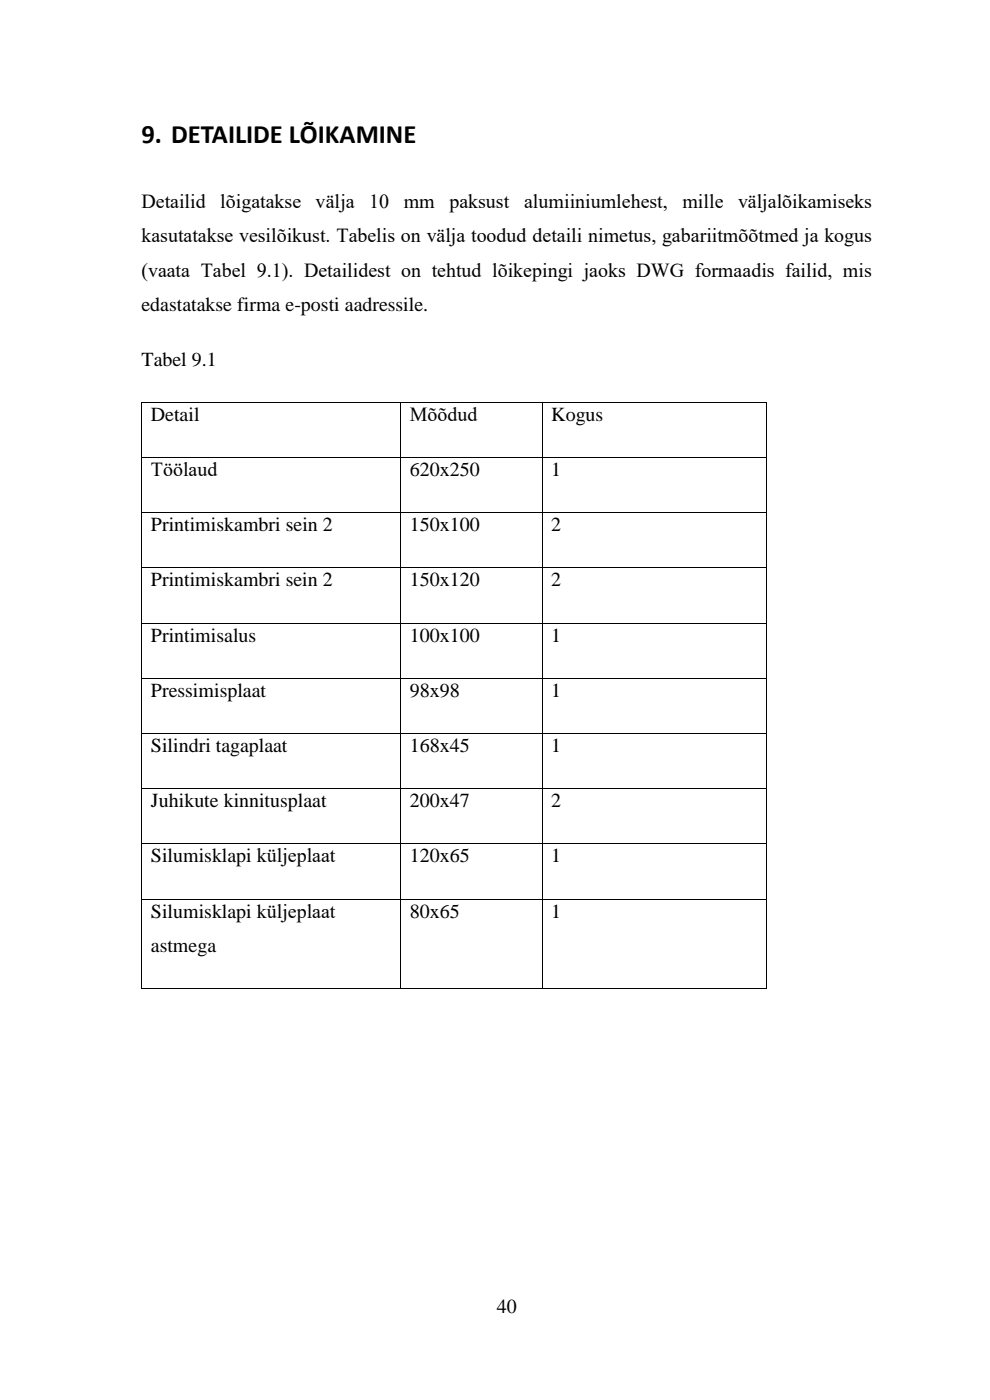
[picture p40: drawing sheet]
<svg xmlns="http://www.w3.org/2000/svg" width="210mm" height="297mm" viewBox="0 0 210 297" stroke-linecap="round" stroke-linejoin="round" font-family="sans-serif">
<defs><g id="words">
<text font-size="5.6" x="30" y="30.4">9. DETAILIDE LÕIKAMINE</text>
<g font-size="4.2">
<text x="30" y="44.2">Detailid</text>
<text x="46.7" y="44.2">lõigatakse</text>
<text x="67" y="44.2">välja</text>
<text x="78.3" y="44.2">10</text>
<text x="85.7" y="44.2">mm</text>
<text x="95.3" y="44.2">paksust</text>
<text x="111.2" y="44.2">alumiiniumlehest,</text>
<text x="144.8" y="44.2">mille</text>
<text x="156.6" y="44.2">väljalõikamiseks</text>
<text x="30" y="51.4">kasutatakse vesilõikust. Tabelis on välja toodud detaili nimetus, gabariitmõõtmed ja kogus</text>
<text x="30" y="58.8">(vaata Tabel 9.1). Detailidest on tehtud lõikepingi jaoks DWG formaadis failid, mis</text>
<text x="30" y="66">edastatakse firma e-posti aadressile.</text>
<text x="30" y="77.6">Tabel 9.1</text>
<text x="32" y="89.3">Detail</text>
<text x="86.9" y="89.3">Mõõdud</text>
<text x="116.9" y="89.3">Kogus</text>
<text x="32" y="101">Töölaud</text>
<text x="86.9" y="101">620x250</text>
<text x="116.9" y="101">1</text>
<text x="32" y="112.8">Printimiskambri sein 2</text>
<text x="86.9" y="112.8">150x100</text>
<text x="116.9" y="112.8">2</text>
<text x="32" y="124.4">Printimiskambri sein 2</text>
<text x="86.9" y="124.4">150x120</text>
<text x="116.9" y="124.4">2</text>
<text x="32" y="136.2">Printimisalus</text>
<text x="86.9" y="136.2">100x100</text>
<text x="116.9" y="136.2">1</text>
<text x="32" y="147.9">Pressimisplaat</text>
<text x="86.9" y="147.9">98x98</text>
<text x="116.9" y="147.9">1</text>
<text x="32" y="159.6">Silindri tagaplaat</text>
<text x="86.9" y="159.6">168x45</text>
<text x="116.9" y="159.6">1</text>
<text x="32" y="171.3">Juhikute kinnitusplaat</text>
<text x="86.9" y="171.3">200x47</text>
<text x="116.9" y="171.3">2</text>
<text x="32" y="183">Silumisklapi küljeplaat</text>
<text x="86.9" y="183">120x65</text>
<text x="116.9" y="183">1</text>
<text x="32" y="194.7">Silumisklapi küljeplaat</text>
<text x="86.9" y="194.7">80x65</text>
<text x="116.9" y="194.7">1</text>
<text x="32" y="202">astmega</text>
<text x="105.4" y="278.7">40</text>
</g>
</g></defs>
<g fill="#000">
<path d="M30 85.3h.2v.1h-.2z" fill-rule="evenodd"/>
<path d="M30 85.3h.2v.1h-.2z" fill-rule="evenodd"/>
<path d="M30 97h.2v.2h-.2z" fill-rule="evenodd"/>
<path d="M85 85.3h.1v.1h-.1z" fill-rule="evenodd"/>
<path d="M85 97h.1v.2h-.1z" fill-rule="evenodd"/>
<path d="M115 85.3h.1v.1h-.1z" fill-rule="evenodd"/>
<path d="M115 97h.1v.2h-.1z" fill-rule="evenodd"/>
<path d="M162.5 85.3h.1v.1h-.1z" fill-rule="evenodd"/>
<path d="M162.5 85.3h.1v.1h-.1z" fill-rule="evenodd"/>
<path d="M162.5 97h.1v.2h-.1z" fill-rule="evenodd"/>
<path d="M30 108.7h.2v.2h-.2z" fill-rule="evenodd"/>
<path d="M85 108.7h.1v.2h-.1z" fill-rule="evenodd"/>
<path d="M115 108.7h.1v.2h-.1z" fill-rule="evenodd"/>
<path d="M162.5 108.7h.1v.2h-.1z" fill-rule="evenodd"/>
<path d="M30 120.4h.2v.2h-.2z" fill-rule="evenodd"/>
<path d="M30 132.1h.2v.2h-.2z" fill-rule="evenodd"/>
<path d="M85 120.4h.1v.2h-.1z" fill-rule="evenodd"/>
<path d="M85 132.1h.1v.2h-.1z" fill-rule="evenodd"/>
<path d="M115 120.4h.1v.2h-.1z" fill-rule="evenodd"/>
<path d="M115 132.1h.1v.2h-.1z" fill-rule="evenodd"/>
<path d="M162.5 120.4h.1v.2h-.1z" fill-rule="evenodd"/>
<path d="M162.5 132.1h.1v.2h-.1z" fill-rule="evenodd"/>
<path d="M30 143.8h.2v.2h-.2z" fill-rule="evenodd"/>
<path d="M30 155.6h.2v.1h-.2z" fill-rule="evenodd"/>
<path d="M85 143.8h.1v.2h-.1z" fill-rule="evenodd"/>
<path d="M85 155.6h.1v.1h-.1z" fill-rule="evenodd"/>
<path d="M115 143.8h.1v.2h-.1z" fill-rule="evenodd"/>
<path d="M115 155.6h.1v.1h-.1z" fill-rule="evenodd"/>
<path d="M162.5 143.8h.1v.2h-.1z" fill-rule="evenodd"/>
<path d="M162.5 155.6h.1v.1h-.1z" fill-rule="evenodd"/>
<path d="M30 167.3h.2v.2h-.2z" fill-rule="evenodd"/>
<path d="M30 179h.2v.1h-.2z" fill-rule="evenodd"/>
<path d="M85 167.3h.1v.2h-.1z" fill-rule="evenodd"/>
<path d="M85 179h.1v.1h-.1z" fill-rule="evenodd"/>
<path d="M115 167.3h.1v.2h-.1z" fill-rule="evenodd"/>
<path d="M115 179h.1v.1h-.1z" fill-rule="evenodd"/>
<path d="M162.5 167.3h.1v.2h-.1z" fill-rule="evenodd"/>
<path d="M162.5 179h.1v.1h-.1z" fill-rule="evenodd"/>
<path d="M30 190.7h.2v.2h-.2z" fill-rule="evenodd"/>
<path d="M85 190.7h.1v.2h-.1z" fill-rule="evenodd"/>
<path d="M115 190.7h.1v.2h-.1z" fill-rule="evenodd"/>
<path d="M162.5 190.7h.1v.2h-.1z" fill-rule="evenodd"/>
<path d="M30 209.7h.2v.2h-.2z" fill-rule="evenodd"/>
<path d="M30 209.7h.2v.2h-.2z" fill-rule="evenodd"/>
<path d="M85 209.7h.1v.2h-.1z" fill-rule="evenodd"/>
<path d="M115 209.7h.1v.2h-.1z" fill-rule="evenodd"/>
<path d="M162.5 209.7h.1v.2h-.1z" fill-rule="evenodd"/>
<path d="M162.5 209.7h.1v.2h-.1z" fill-rule="evenodd"/>
</g>
<g fill="none" stroke="#000" stroke-width=".21">
<path d="M30.1 85.4v11.6M30.1 97.2v11.5M30.2 85.4h54.8M30.2 97.1h54.8M85.1 85.4v11.6M85.1 97.2v11.5M85.1 85.4h29.9M85.1 97.1h29.9M115 85.4v11.6M115 97.2v11.5M115.1 85.4h47.4M115.1 97.1h47.4"/>
<path d="M162.6 85.4v11.6M162.6 97.2v11.5M30.1 108.9v11.5M30.2 108.8h54.8M85.1 108.9v11.5M85.1 108.8h29.9M115 108.9v11.5M115.1 108.8h47.4M162.6 108.9v11.5M30.1 120.6v11.5M30.1 132.3v11.5M30.2 120.5h54.8"/>
<path d="M30.2 132.2h54.8M85.1 120.6v11.5M85.1 132.3v11.5M85.1 120.5h29.9M85.1 132.2h29.9M115 120.6v11.5M115 132.3v11.5M115.1 120.5h47.4M115.1 132.2h47.4M162.6 120.6v11.5M162.6 132.3v11.5M30.1 144v11.6"/>
<path d="M30.1 155.7v11.6M30.2 143.9h54.8M30.2 155.6h54.8M85.1 144v11.6M85.1 155.7v11.6M85.1 143.9h29.9M85.1 155.6h29.9M115 144v11.6M115 155.7v11.6M115.1 143.9h47.4M115.1 155.6h47.4M162.6 144v11.6"/>
<path d="M162.6 155.7v11.6M30.1 167.5v11.5M30.1 179.1v11.6M30.2 167.4h54.8M30.2 179.1h54.8M85.1 167.5v11.5M85.1 179.1v11.6M85.1 167.4h29.9M85.1 179.1h29.9M115 167.5v11.5M115 179.1v11.6M115.1 167.4h47.4"/>
<path d="M115.1 179.1h47.4M162.6 167.5v11.5M162.6 179.1v11.6M30.1 190.9v18.8M30.2 190.8h54.8M85.1 190.9v18.8M85.1 190.8h29.9M115 190.9v18.8M115.1 190.8h47.4M162.6 190.9v18.8M30.2 209.8h54.8M85.1 209.8h29.9"/>
<path d="M115.1 209.8h47.4"/>
</g>
<use href="#words"/>
</svg>
